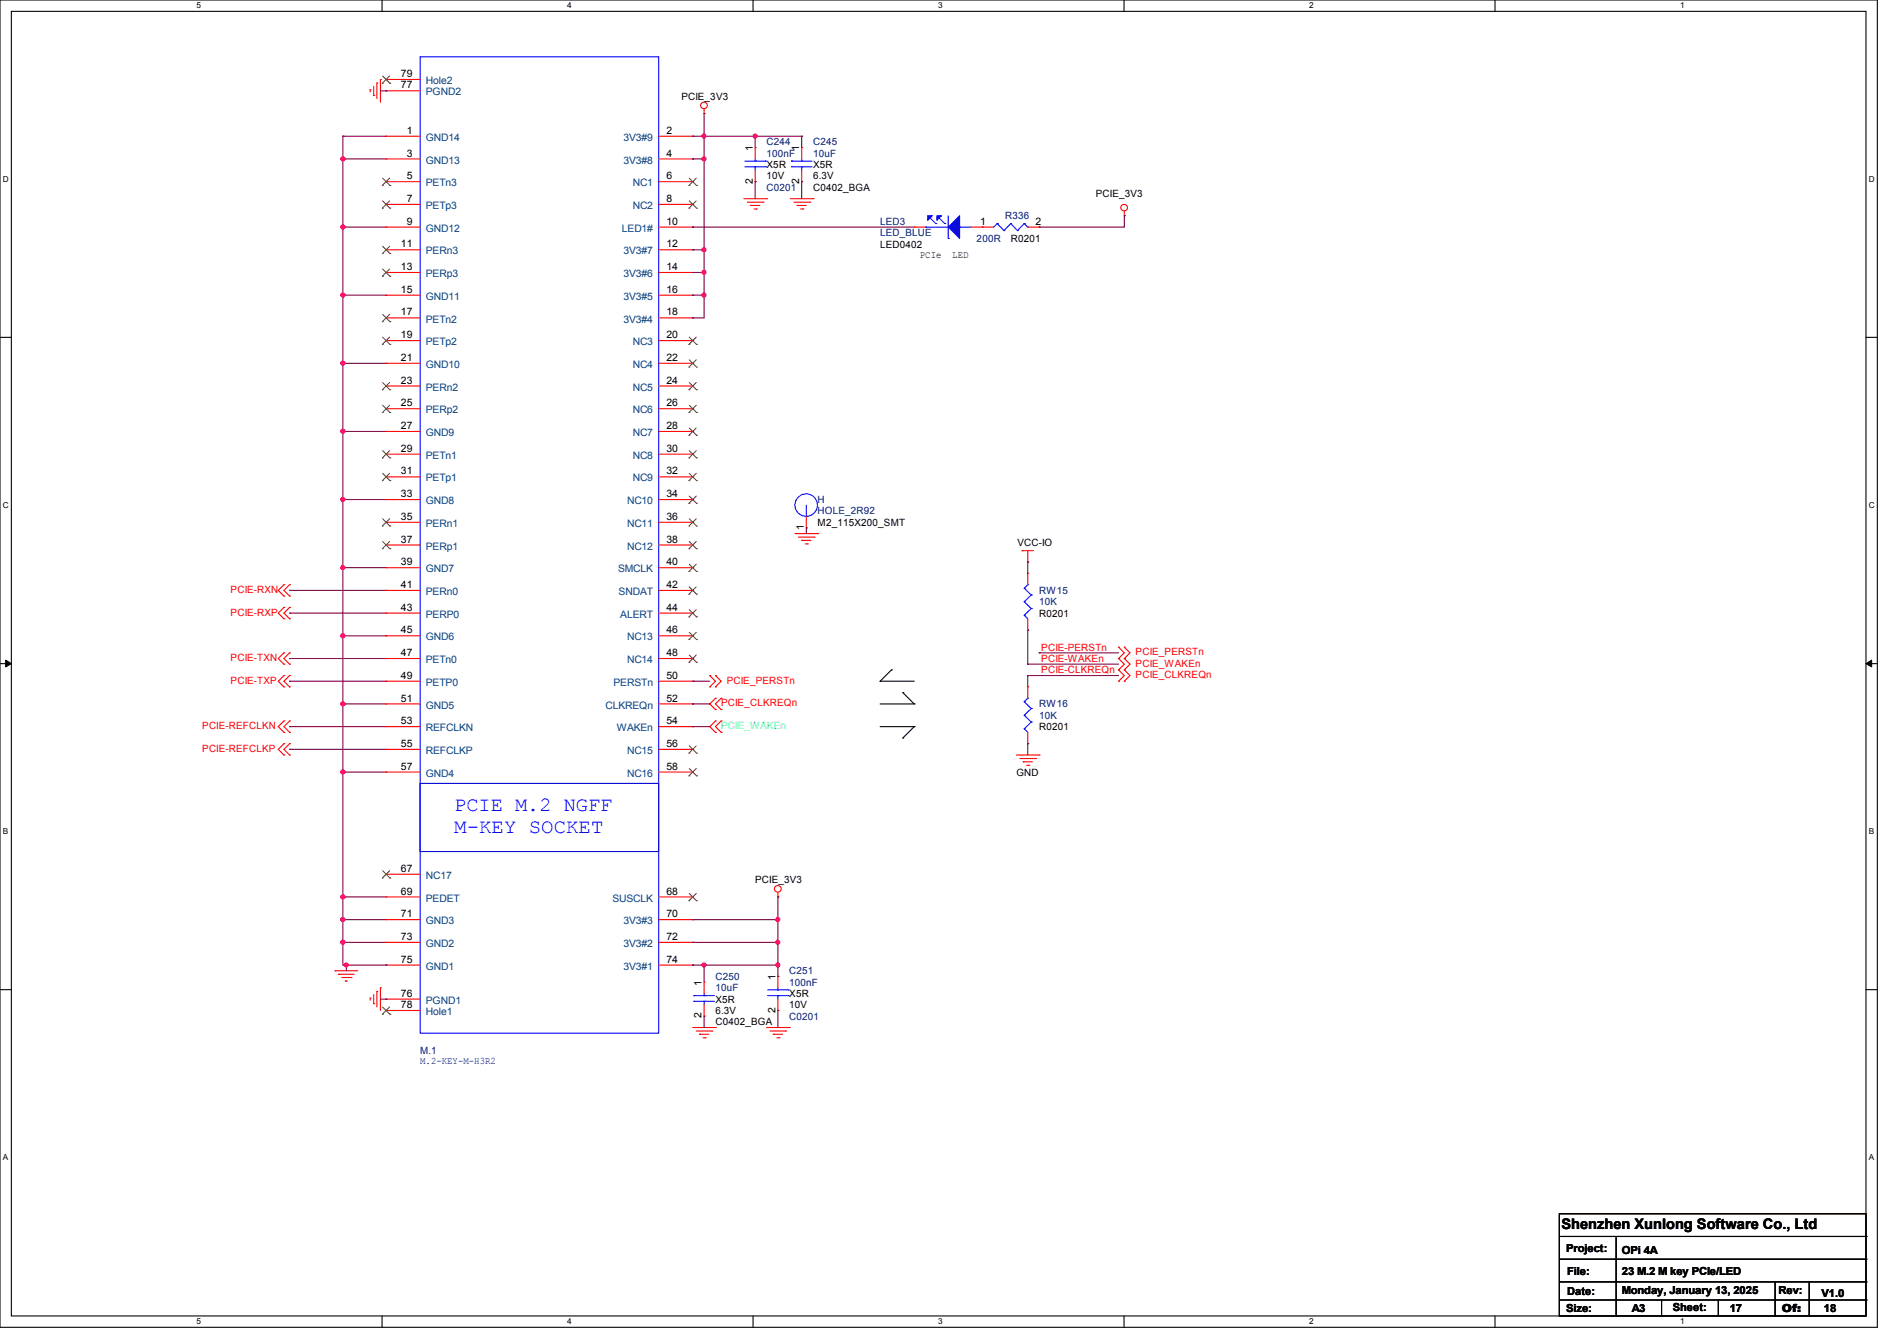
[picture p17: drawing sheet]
<svg xmlns="http://www.w3.org/2000/svg" width="297mm" height="210mm" viewBox="0 0 297 210" stroke-linecap="round" stroke-linejoin="round" font-family="sans-serif">
<defs><g id="words">
<g font-size="3.2" fill="#00f">
<text x="71.1" y="127">PCIE M.2 NGFF</text>
<text x="71.1" y="130.5">M-KEY SOCKET</text>
</g>
<text font-size="2.3" x="244.5" y="192.5">Shenzhen Xunlong Software Co., Ltd</text>
<g font-size="1.7">
<text x="245.2" y="196.1">Project:</text>
<text x="253.9" y="196.3">OPi 4A</text>
<text x="245.4" y="199.7">File:</text>
<text x="245.4" y="202.9">Date:</text>
<text x="253.9" y="202.7">Monday, January 13, 2025</text>
<text x="253.9" y="199.7">23 M.2 M key PCIe/LED</text>
<text x="278.4" y="202.7">Rev:</text>
<text x="285.2" y="203.1">V1.0</text>
<text x="245.2" y="205.5">Size:</text>
<text x="255.5" y="205.5">A3</text>
<text x="261.9" y="205.4">Sheet:</text>
<text x="270.8" y="205.5">17</text>
<text x="279" y="205.5">Of:</text>
<text x="285.5" y="205.5">18</text>
</g>
<g font-size="1.6">
<text x="62.8" y="13.8">77</text>
<text x="62.8" y="12.1">79</text>
<text x="106.7" y="15.7">PCIE_3V3</text>
<text x="63.7" y="21">1</text>
<text x="104.4" y="21">2</text>
<text x="117.9" y="23.7" transform="rotate(-90 117.9 23.7)">1</text>
<text x="125.1" y="23.7" transform="rotate(-90 125.1 23.7)">1</text>
<text x="63.7" y="24.5">3</text>
<text x="63.7" y="28.1">5</text>
<text x="104.4" y="24.5">4</text>
<text x="104.4" y="28.1">6</text>
<text x="117.9" y="28.8" transform="rotate(-90 117.9 28.8)">2</text>
<text x="120" y="26.3">X5R</text>
<text x="120" y="28.1">10V</text>
<text x="125.1" y="28.8" transform="rotate(-90 125.1 28.8)">2</text>
<text x="127.3" y="29.9">C0402_BGA</text>
<text x="127.3" y="26.3">X5R</text>
<text x="127.3" y="28.1">6.3V</text>
<text x="63.7" y="31.6">7</text>
<text x="63.7" y="35.2">9</text>
<text x="104.4" y="31.6">8</text>
<text x="104.4" y="35.2">10</text>
<text x="153.5" y="35.2">1</text>
<text x="162.1" y="35.2">2</text>
<text x="171.6" y="30.8">PCIE_3V3</text>
<text x="62.8" y="38.7">11</text>
<text x="104.4" y="38.7">12</text>
<text x="137.8" y="38.8">LED0402</text>
<text x="144" y="40.3">PCIe</text>
<text x="149.1" y="40.3">LED</text>
<text x="158.2" y="37.9">R0201</text>
<text x="62.8" y="42.3">13</text>
<text x="62.8" y="45.8">15</text>
<text x="104.4" y="42.3">14</text>
<text x="104.4" y="45.8">16</text>
<text x="62.8" y="49.4">17</text>
<text x="62.8" y="53">19</text>
<text x="104.4" y="49.4">18</text>
<text x="104.4" y="53">20</text>
<text x="62.8" y="56.5">21</text>
<text x="104.4" y="56.5">22</text>
<text x="62.8" y="60.1">23</text>
<text x="62.8" y="63.6">25</text>
<text x="104.4" y="60.1">24</text>
<text x="104.4" y="63.6">26</text>
<text x="62.8" y="67.2">27</text>
<text x="62.8" y="70.7">29</text>
<text x="104.4" y="67.2">28</text>
<text x="104.4" y="70.7">30</text>
<text x="62.8" y="74.3">31</text>
<text x="62.8" y="77.9">33</text>
<text x="104.4" y="74.3">32</text>
<text x="104.4" y="77.9">34</text>
<text x="62.8" y="81.4">35</text>
<text x="104.4" y="81.4">36</text>
<text x="125.9" y="83" transform="rotate(-90 125.9 83)">1</text>
<text x="128" y="82.3">M2_115X200_SMT</text>
<text x="62.8" y="85">37</text>
<text x="62.8" y="88.5">39</text>
<text x="104.4" y="85">38</text>
<text x="104.4" y="88.5">40</text>
<text x="159.3" y="85.6">VCC-IO</text>
<text x="62.8" y="92.1">41</text>
<text x="62.8" y="95.6">43</text>
<text x="104.4" y="92.1">42</text>
<text x="104.4" y="95.6">44</text>
<text x="62.8" y="99.2">45</text>
<text x="104.4" y="99.2">46</text>
<text x="162.7" y="96.6">R0201</text>
<text x="62.8" y="102.7">47</text>
<text x="62.8" y="106.3">49</text>
<text x="104.4" y="102.7">48</text>
<text x="104.4" y="106.3">50</text>
<text x="62.8" y="109.9">51</text>
<text x="62.8" y="113.4">53</text>
<text x="104.4" y="109.9">52</text>
<text x="104.4" y="113.4">54</text>
<text x="62.8" y="117">55</text>
<text x="104.4" y="117">56</text>
<text x="162.7" y="114.3">R0201</text>
<text x="62.8" y="120.5">57</text>
<text x="104.4" y="120.5">58</text>
<text x="159.1" y="121.5">GND</text>
<text x="62.8" y="136.5">67</text>
<text x="62.8" y="140.1">69</text>
<text x="62.8" y="143.6">71</text>
<text x="104.4" y="140.1">68</text>
<text x="104.4" y="143.6">70</text>
<text x="118.2" y="138.3">PCIE_3V3</text>
<text x="62.8" y="147.2">73</text>
<text x="104.4" y="147.2">72</text>
<text x="62.8" y="150.7">75</text>
<text x="104.4" y="150.7">74</text>
<text x="109.9" y="154.3" transform="rotate(-90 109.9 154.3)">1</text>
<text x="121.4" y="153.5" transform="rotate(-90 121.4 153.5)">1</text>
<text x="62.8" y="156.1">76</text>
<text x="62.8" y="157.9">78</text>
<text x="109.9" y="159.5" transform="rotate(-90 109.9 159.5)">2</text>
<text x="112" y="160.6">C0402_BGA</text>
<text x="112" y="157">X5R</text>
<text x="112" y="158.8">6.3V</text>
<text x="121.4" y="158.6" transform="rotate(-90 121.4 158.6)">2</text>
<text x="123.6" y="156.1">X5R</text>
<text x="123.6" y="157.9">10V</text>
</g>
<g font-size="1.6" fill="#004080">
<text x="66.7" y="14.9">PGND2</text>
<text x="66.7" y="13.2">Hole2</text>
<text x="66.7" y="22.1">GND14</text>
<text x="97.6" y="22.1">3V3#9</text>
<text x="66.7" y="25.6">GND13</text>
<text x="66.7" y="29.2">PETn3</text>
<text x="97.6" y="25.6">3V3#8</text>
<text x="99.1" y="29.2">NC1</text>
<text x="66.7" y="32.7">PETp3</text>
<text x="99.1" y="32.7">NC2</text>
<text x="66.7" y="36.3">GND12</text>
<text x="66.7" y="39.8">PERn3</text>
<text x="97.4" y="36.3">LED1#</text>
<text x="97.6" y="39.8">3V3#7</text>
<text x="66.7" y="43.4">PERp3</text>
<text x="66.7" y="46.9">GND11</text>
<text x="97.6" y="43.4">3V3#6</text>
<text x="97.6" y="46.9">3V3#5</text>
<text x="66.7" y="50.5">PETn2</text>
<text x="97.6" y="50.5">3V3#4</text>
<text x="66.7" y="54.1">PETp2</text>
<text x="66.7" y="57.6">GND10</text>
<text x="99.1" y="54.1">NC3</text>
<text x="99.1" y="57.6">NC4</text>
<text x="66.7" y="61.2">PERn2</text>
<text x="66.7" y="64.7">PERp2</text>
<text x="99.1" y="61.2">NC5</text>
<text x="99.1" y="64.7">NC6</text>
<text x="66.7" y="68.3">GND9</text>
<text x="66.7" y="71.8">PETn1</text>
<text x="99.1" y="68.3">NC7</text>
<text x="99.1" y="71.8">NC8</text>
<text x="66.7" y="75.4">PETp1</text>
<text x="99.1" y="75.4">NC9</text>
<text x="66.7" y="79">GND8</text>
<text x="66.7" y="82.5">PERn1</text>
<text x="98.2" y="79">NC10</text>
<text x="98.2" y="82.5">NC11</text>
<text x="66.7" y="86.1">PERp1</text>
<text x="66.7" y="89.6">GND7</text>
<text x="96.8" y="89.6">SMCLK</text>
<text x="98.2" y="86.1">NC12</text>
<text x="66.7" y="93.2">PERn0</text>
<text x="96.9" y="93.2">SNDAT</text>
<text x="66.7" y="96.7">PERP0</text>
<text x="66.7" y="100.3">GND6</text>
<text x="97.1" y="96.7">ALERT</text>
<text x="98.2" y="100.3">NC13</text>
<text x="66.7" y="103.8">PETn0</text>
<text x="66.7" y="107.4">PETP0</text>
<text x="96.1" y="107.4">PERSTn</text>
<text x="98.2" y="103.8">NC14</text>
<text x="66.7" y="111">GND5</text>
<text x="94.8" y="111">CLKREQn</text>
<text x="66.7" y="114.5">REFCLKN</text>
<text x="66.7" y="118.1">REFCLKP</text>
<text x="96.6" y="114.5">WAKEn</text>
<text x="98.2" y="118.1">NC15</text>
<text x="66.7" y="121.6">GND4</text>
<text x="98.2" y="121.6">NC16</text>
<text x="66.7" y="137.6">NC17</text>
<text x="66.7" y="141.2">PEDET</text>
<text x="95.9" y="141.2">SUSCLK</text>
<text x="66.7" y="144.7">GND3</text>
<text x="66.7" y="148.3">GND2</text>
<text x="97.6" y="144.7">3V3#3</text>
<text x="97.6" y="148.3">3V3#2</text>
<text x="66.7" y="151.8">GND1</text>
<text x="97.6" y="151.8">3V3#1</text>
<text x="66.7" y="157.2">PGND1</text>
<text x="66.7" y="159">Hole1</text>
</g>
<g font-size="1.6" fill="#000080">
<text x="120" y="22.8">C244</text>
<text x="127.3" y="22.8">C245</text>
<text x="120" y="24.6">100nF</text>
<text x="120" y="29.9">C0201</text>
<text x="127.3" y="24.6">10uF</text>
<text x="137.8" y="35.2">LED3</text>
<text x="157.4" y="34.3">R336</text>
<text x="137.8" y="37">LED_BLUE</text>
<text x="152.9" y="37.9">200R</text>
<text x="128" y="78.8">H</text>
<text x="128" y="80.6">HOLE_2R92</text>
<text x="162.7" y="93">RW15</text>
<text x="162.7" y="94.8">10K</text>
<text x="162.7" y="110.8">RW16</text>
<text x="162.7" y="112.6">10K</text>
<text x="112" y="153.5">C250</text>
<text x="112" y="155.2">10uF</text>
<text x="123.6" y="152.6">C251</text>
<text x="123.6" y="154.3">100nF</text>
<text x="123.6" y="159.7">C0201</text>
<text x="65.8" y="165">M.1</text>
<text x="65.8" y="166.6">M.2-KEY-M-H3R2</text>
</g>
<g font-size="1.6" fill="#f00">
<text x="36.1" y="92.8">PCIE-RXN</text>
<text x="36.1" y="96.4">PCIE-RXP</text>
<text x="163" y="101.9">PCIE-PERSTn</text>
<text x="36.1" y="103.5">PCIE-TXN</text>
<text x="36.1" y="107.1">PCIE-TXP</text>
<text x="113.8" y="107.1">PCIE_PERSTn</text>
<text x="163" y="105.5">PCIE-CLKREQn</text>
<text x="163" y="103.7">PCIE-WAKEn</text>
<text x="177.8" y="102.6">PCIE_PERSTn</text>
<text x="177.8" y="106.2">PCIE_CLKREQn</text>
<text x="177.8" y="104.4">PCIE_WAKEn</text>
<text x="112.9" y="110.6">PCIE_CLKREQn</text>
<text x="31.7" y="114.2">PCIE-REFCLKN</text>
<text x="31.7" y="117.7">PCIE-REFCLKP</text>
</g>
<text font-size="1.6" fill="#00ff80" x="112.9" y="114.2">PCIE_WAKEn</text>
<g font-size="1.3">
<text x="30.8" y="1.3">5</text>
<text x="88.8" y="1.3">4</text>
<text x="146.9" y="1.3">3</text>
<text x="205" y="1.3">2</text>
<text x="263.1" y="1.3">1</text>
<text x=".5" y="28.4">D</text>
<text x="292.6" y="28.4">D</text>
<text x=".5" y="79.5">C</text>
<text x="292.6" y="79.5">C</text>
<text x=".5" y="130.6">B</text>
<text x="292.6" y="130.6">B</text>
<text x=".5" y="181.7">A</text>
<text x="292.6" y="181.7">A</text>
<text x="30.8" y="207.4">5</text>
<text x="88.8" y="207.4">4</text>
<text x="146.9" y="207.4">3</text>
<text x="205" y="207.4">2</text>
<text x="263.1" y="207.4">1</text>
</g>
</g></defs>
<g fill="none" stroke="#000" stroke-width=".17">
<path d="M0 0h293.9v207.9h-293.9zM1.8 1.8h290.3v204.3h-290.3zM59.8 0v1.8M117.9 0v1.8M176 0v1.8M234.1 0v1.8M0 52.8h1.8M292.1 52.8h1.8M0 103.9h1.8M137.8 106.7h.1M137.8 106.7h5.3M137.8 110.2h5.3"/>
<path d="M137.8 113.8h5.3M139.6 104.9h.1M139.6 104.9l-1.8 1.8M141.4 108.5h.1M141.4 115.6h.1M141.4 108.5l1.7 1.7M143.1 110.2h.1M143.1 113.8h.1M143.1 113.8l-1.7 1.8M292.1 103.9h1.8M0 155h1.8M292.1 155h1.8"/>
<path d="M244.1 190.1h48v16h-48zM244.1 197.2h48M244.3 193.6h47.8M253 193.8v12.3M292.1 193.6h.1M292.1 197.2h.1M59.8 206.1v1.8M117.9 206.1v1.8M176 206.1v1.8M234.1 206.1v1.8M244.1 200.7h48M244.1 203.6h48"/>
<path d="M253 206.1h.1M260.1 206.1h.1M260.1 203.6v2.5M269 206.1h.1M269 203.6v2.5M277.9 206.1h.1M277.9 200.7v5.4M283.3 200.7h.1M283.3 200.7v5.4M292.1 200.7h.1M292.1 203.6h.1"/>
</g>
<path d="M.9 103.4l.9 .5-.9 .5zM292.1 103.9l.9-.5v1z" fill="#000"/>
<path d="M.9 103.4l.9 .5-.9 .5zM292.1 103.9l.9-.5v1z" fill="none" stroke="#000" stroke-width=".16"/>
<g fill="none" stroke="#f00" stroke-width=".17">
<path d="M58 14.1h.1M58 14.1v.3M58.5 14.9h.1M58.5 13.5v1.4M59 13h.1M59 13v2.5M59.6 12.4h.1M59.6 12.4v3.6M110.2 17.8h.1M110.2 17.1v.7M116.5 31.1h3.5M117 31.7h2.5"/>
<path d="M117.5 32.2h.1M117.5 32.2h1.5M118.1 32.7h.3M118.4 32.7h.1M119.5 31.7h.1M120 31.1h.1M123.7 31.1h3.6M124.3 31.7h2.5M124.8 32.2h.1M124.8 32.2h1.4M125.3 32.7h.4M125.7 32.7h.1"/>
<path d="M126.8 31.7h.1M127.3 31.1h.1M176 33.8h.1M176 33.1v.7M44.4 91.6h.1M44.4 93.3h.1M44.4 95.1h.1M44.4 96.9h.1M44.4 91.6l-.8 .9 .8 .8M44.4 95.1l-.8 .9 .8 .9M45.3 91.6h.1M45.3 93.3h.1"/>
<path d="M45.3 95.1h.1M45.3 96.9h.1M45.3 91.6l-.9 .9 .9 .8M45.3 95.1l-.9 .9 .9 .9M124.5 83.6h3.5M125 84.1h2.5M125.5 84.6h.1M125.5 84.6h1.5M126.1 85.2h.3M126.4 85.2h.1M127.5 84.1h.1M128 83.6h.1"/>
<path d="M160 86.2h.1M160 86.2h1.8M160.9 88h.1M160.9 86.2v1.8M44.4 112.9h.1M44.4 114.7h.1M44.4 116.5h.1M44.4 118.2h.1M44.4 102.2h.1M44.4 104h.1M44.4 105.8h.1M44.4 107.6h.1"/>
<path d="M44.4 112.9l-.8 .9 .8 .9M44.4 116.5l-.8 .8 .8 .9M44.4 102.2l-.8 .9 .8 .9M44.4 105.8l-.8 .9 .8 .9M45.3 112.9h.1M45.3 114.7h.1M45.3 116.5h.1M45.3 118.2h.1M45.3 102.2h.1M45.3 104h.1M45.3 105.8h.1M45.3 107.6h.1"/>
<path d="M45.3 112.9l-.9 .9 .9 .9M45.3 116.5l-.9 .8 .9 .9M45.3 102.2l-.9 .9 .9 .9M45.3 105.8l-.9 .9 .9 .9M111.1 107.6h.1M111.1 105.8h.1M111.1 105.8l.9 .9-.9 .9M112 112.9h.1M112 114.7h.1M112 109.3h.1M112 111.1h.1M112 107.6h.1"/>
<path d="M112 105.8h.1M112 112.9l-.9 .9 .9 .9M112 109.3l-.9 .9 .9 .9M112 105.8l.9 .9-.9 .9M112.9 114.7h.1M112.9 112.9h.1M112.9 111.1h.1M112.9 109.3h.1M112.9 112.9l-.9 .9 .9 .9M112.9 109.3l-.9 .9 .9 .9M159.1 118.2h3.6M159.7 118.8h2.4"/>
<path d="M160.2 119.3h.1M160.2 119.3h1.4M160.7 119.8h.4M161.1 119.8h.1M162.1 118.8h.1M162.7 118.2h.1M175.1 103.1h.1M175.1 101.3h.1M175.1 106.7h.1M175.1 104.9h.1M175.1 101.3l.9 .9-.9 .9M175.1 104.9l.9 .9-.9 .9"/>
<path d="M175.1 103.1l.9 .9-.9 .9M176 103.1h.1M176 101.3h.1M176 106.7h.1M176 104.9h.1M176 101.3l.9 .9-.9 .9M176 104.9l.9 .9-.9 .9M176 103.1l.9 .9-.9 .9M121.8 139.7v.8M52.5 152h.1M52.5 152h3.5M53 152.6h.1"/>
<path d="M53 152.6h2.5M53.5 153.1h1.4M54.1 153.6h.1M54.1 153.6h.3M54.9 153.1h.1M58 156.3h.1M58 156.3v.3M58.5 157.2h.1M58.5 155.7v1.5M59 155.2h.1M59 155.2v2.5M59.6 154.7h.1"/>
<path d="M59.6 154.7v3.5M121.8 140.5h.1M108.5 160.9h3.5M109 161.5h2.5M109.5 162h.1M109.5 162h1.5M110.1 162.5h.3M110.4 162.5h.1M111.5 161.5h.1M112 160.9h.1M120 160.9h3.6M120.6 161.5h2.4"/>
<path d="M121.1 162h.1M121.1 162h1.4M121.6 162.5h.4M122 162.5h.1M123 161.5h.1M123.6 160.9h.1"/>
<circle cx="110.2" cy="16.5" r=".52"/>
<circle cx="176" cy="32.5" r=".52"/>
<circle cx="121.8" cy="139.2" r=".52"/>
</g>
<path d="M148.5 35.6l1.7-1.8v3.5z" fill="#00f"/>
<path d="M148.5 35.6l1.7-1.8v3.5z" fill="none" stroke="#00f" stroke-width=".17"/>
<path d="M146.7 33.8h.7l-.7 .7z" fill="#00f"/>
<path d="M146.7 33.8h.7l-.7 .7z" fill="none" stroke="#00f" stroke-width=".17"/>
<path d="M145.2 33.8h.8l-.8 .7z" fill="#00f"/>
<g fill="none" stroke="#00f" stroke-width=".17">
<path d="M65.8 8.9h37.3v152.9h-37.3zM116.6 26.1h3.2M116.6 25.2h3.2M118.2 25.2h.1M118.2 26.1h.1M118.2 24.9v.3M118.2 26.1v.6M119.8 26.1h.1M119.8 25.2h.1M123.9 26.1h.1M123.9 25.2h.1M123.9 26.1h3.2"/>
<path d="M123.9 25.2h3.2M125.5 25.2h.1M125.5 26.1h.1M125.5 24.9v.3M125.5 26.1v.6M144.9 35.6h.1M144.9 35.6h3.6M145.2 33.8h.8l-.8 .7zM145.6 34.1l.9 .9M146.5 35h.1M147 34.1l.9 .9M147.9 35h.1"/>
<path d="M148.5 37.3h.1M148.5 33.8v3.5M150.2 35.6h.1M150.2 35.6h1.8M156.1 35h.1M156.1 35l-.5 .6M156.1 35l1.1 1.1M157.2 36.1h.1M158.2 35h.1M158.2 35l-1 1.1M158.2 35l1.1 1.1M159.3 36.1h.1"/>
<path d="M160.4 35h.1M160.4 35l-1.1 1.1M160.4 35l.5 .6M160.9 35.6h.1M126.2 79.1v1.8M126.2 80.9h.1M160.4 96.4h.1M160.4 94.2h.1M160.4 92.1h.1M160.4 96.4l.5 .5M160.4 94.2l1.1 1.1M160.4 92.1l1.1 1.1"/>
<path d="M160.9 91.6h.1M160.9 91.6l-.5 .5M161.5 95.3h.1M161.5 93.2h.1M161.5 95.3l-1.1 1.1M161.5 93.2l-1.1 1M160.4 114.1h.1M160.4 112h.1M160.4 109.9h.1M160.4 114.1l.5 .6M160.4 112l1.1 1.1M160.4 109.9l1.1 1.1"/>
<path d="M160.9 109.3h.1M160.9 109.3l-.5 .6M161.5 113.1h.1M161.5 111h.1M161.5 113.1l-1.1 1M161.5 111l-1.1 1M65.8 122.7h37.3v10.6h-37.3zM108.6 156.8h.1M108.6 155.9h.1M108.6 155.9h3.2M108.6 156.8h3.2M110.2 155.9h.1"/>
<path d="M110.2 156.8h.1M110.2 155.6v.3M110.2 156.8v.6M120.2 155.9h3.2M120.2 155h3.2M121.8 155h.1M121.8 155.9h.1M121.8 154.7v.3M121.8 155.9v.6M123.4 155.9h.1M123.4 155h.1"/>
<circle cx="126.2" cy="79.1" r="1.76"/>
</g>
<g fill="none" stroke="#f00" stroke-width=".17">
<path d="M60.5 14.2h.1M60.5 12.4h.1M60.5 14.2h5.3M60.5 12.4h5.3M60.5 21.3h.1M60.5 24.9h.1M60.5 28.4h.1M60.5 32h.1M60.5 35.6h.1M60.5 39.1h.1M60.5 35.6h5.3M60.5 21.3h5.3"/>
<path d="M60.5 24.9h5.3M60.5 28.4h5.3M60.5 32h5.3M60.5 39.1h5.3M103.1 35.6h5.4M103.1 21.3h5.4M103.1 24.9h5.4M103.1 28.4h5.4M103.1 32h5.4M103.1 39.1h5.4M108.5 21.3h.1M108.5 24.9h.1"/>
<path d="M108.5 28.4h.1M108.5 32h.1M108.5 35.6h.1M108.5 39.1h.1M118.2 23.1h.1M118.2 28.4h.1M118.2 23.1v1.8M118.2 26.7v1.7M125.5 23.1h.1M125.5 28.4h.1M125.5 23.1v1.8M125.5 26.7v1.7"/>
<path d="M143.1 35.6h.1M143.1 35.6h1.8M152 35.6h3.6M153.8 35.6h.1M160.9 35.6h1.8M162.7 35.6h.1M60.5 42.7h.1M60.5 46.2h.1M60.5 49.8h.1M60.5 53.3h.1M60.5 56.9h.1M60.5 42.7h5.3"/>
<path d="M60.5 46.2h5.3M60.5 49.8h5.3M60.5 53.3h5.3M60.5 56.9h5.3M103.1 42.7h5.4M103.1 46.2h5.4M103.1 49.8h5.4M103.1 53.3h5.4M103.1 56.9h5.4M108.5 42.7h.1M108.5 46.2h.1M108.5 49.8h.1"/>
<path d="M108.5 53.3h.1M108.5 56.9h.1M60.5 60.5h.1M60.5 64h.1M60.5 67.6h.1M60.5 71.1h.1M60.5 74.7h.1M60.5 78.2h.1M60.5 60.5h5.3M60.5 64h5.3M60.5 67.6h5.3M60.5 71.1h5.3"/>
<path d="M60.5 74.7h5.3M60.5 78.2h5.3M103.1 60.5h5.4M103.1 64h5.4M103.1 67.6h5.4M103.1 71.1h5.4M103.1 74.7h5.4M103.1 78.2h5.4M108.5 60.5h.1M108.5 64h.1M108.5 67.6h.1M108.5 71.1h.1"/>
<path d="M108.5 74.7h.1M108.5 78.2h.1M60.5 81.8h.1M60.5 85.3h.1M60.5 88.9h.1M60.5 92.5h.1M60.5 96h.1M60.5 99.6h.1M60.5 81.8h5.3M60.5 85.3h5.3M60.5 88.9h5.3M60.5 92.5h5.3"/>
<path d="M60.5 96h5.3M60.5 99.6h5.3M103.1 81.8h5.4M103.1 85.3h5.4M103.1 88.9h5.4M103.1 92.5h5.4M103.1 96h5.4M103.1 99.6h5.4M108.5 81.8h.1M108.5 85.3h.1M108.5 88.9h.1M108.5 92.5h.1"/>
<path d="M108.5 96h.1M108.5 99.6h.1M126.2 82.7h.1M126.2 80.9v1.8M160.9 98.7h.1M160.9 89.8h.1M160.9 89.8v1.8M160.9 96.9v1.8M60.5 103.1h.1M60.5 106.7h.1M60.5 110.2h.1M60.5 113.8h.1"/>
<path d="M60.5 117.3h.1M60.5 103.1h5.3M60.5 106.7h5.3M60.5 110.2h5.3M60.5 113.8h5.3M60.5 117.3h5.3M103.1 103.1h5.4M103.1 106.7h5.4M103.1 110.2h5.4M103.1 113.8h5.4M103.1 117.3h5.4M108.5 103.1h.1"/>
<path d="M108.5 106.7h.1M108.5 110.2h.1M108.5 113.8h.1M108.5 117.3h.1M160.9 116.5h.1M160.9 107.6h.1M160.9 107.6v1.7M160.9 114.7v1.8M60.5 120.9h.1M60.5 136.9h.1M60.5 120.9h5.3M60.5 136.9h5.3"/>
<path d="M103.1 120.9h5.4M108.5 120.9h.1M60.5 140.5h.1M60.5 144h.1M60.5 147.6h.1M60.5 151.1h.1M60.5 156.5h.1M60.5 158.2h.1M60.5 140.5h5.3M60.5 144h5.3M60.5 147.6h5.3M60.5 151.1h5.3"/>
<path d="M60.5 156.5h5.3M60.5 158.2h5.3M103.1 140.5h5.4M103.1 144h5.4M103.1 147.6h5.4M103.1 151.1h5.4M108.5 140.5h.1M108.5 144h.1M108.5 147.6h.1M108.5 151.1h.1M110.2 153.8h.1M110.2 159.1h.1"/>
<path d="M110.2 153.8v1.8M110.2 157.4v1.7M121.8 152.9h.1M121.8 158.2h.1M121.8 152.9v1.8M121.8 156.5v1.7"/>
</g>
<g fill="none" stroke="#804000" stroke-width=".16">
<path d="M59.9 13h.1M59.9 11.9l1.1 1.1M61 11.9l-1.1 1.1M61 13h.1M59.9 29h.1M59.9 32.6h.1M59.9 39.7h.1M59.9 27.9l1.1 1.1M59.9 31.5l1.1 1.1M59.9 38.6l1.1 1.1M61 27.9l-1.1 1.1M61 31.5l-1.1 1.1"/>
<path d="M61 38.6l-1.1 1.1M61 29h.1M61 32.6h.1M61 39.7h.1M107.9 29h.1M107.9 32.6h.1M107.9 27.9l1.2 1.1M107.9 31.5l1.2 1.1M109 27.9l-1.1 1.1M109 31.5l-1.1 1.1M109.1 29h.1M109.1 32.6h.1"/>
<path d="M59.9 43.3h.1M59.9 50.4h.1M59.9 53.9h.1M59.9 42.1l1.1 1.2M59.9 49.2l1.1 1.2M59.9 52.8l1.1 1.1M59.9 59.9l1.1 1.1M61 42.1l-1.1 1.2M61 49.2l-1.1 1.2M61 52.8l-1.1 1.1M61 59.9l-1.1 1.1M61 43.3h.1"/>
<path d="M61 50.4h.1M61 53.9h.1M107.9 53.9h.1M107.9 57.5h.1M107.9 52.8l1.2 1.1M107.9 56.3l1.2 1.2M107.9 59.9l1.2 1.1M109 52.8l-1.1 1.1M109 56.3l-1.1 1.2M109 59.9l-1.1 1.1M109.1 53.9h.1M109.1 57.5h.1"/>
<path d="M59.9 61h.1M59.9 64.6h.1M59.9 71.7h.1M59.9 75.3h.1M59.9 63.5l1.1 1.1M59.9 70.6l1.1 1.1M59.9 74.1l1.1 1.2M61 63.5l-1.1 1.1M61 70.6l-1.1 1.1M61 74.1l-1.1 1.2M61 61h.1M61 64.6h.1"/>
<path d="M61 71.7h.1M61 75.3h.1M107.9 61h.1M107.9 64.6h.1M107.9 68.2h.1M107.9 71.7h.1M107.9 75.3h.1M107.9 78.8h.1M107.9 63.5l1.2 1.1M107.9 67l1.2 1.2M107.9 70.6l1.2 1.1M107.9 74.1l1.2 1.2"/>
<path d="M107.9 77.7l1.2 1.1M109 63.5l-1.1 1.1M109 67l-1.1 1.2M109 70.6l-1.1 1.1M109 74.1l-1.1 1.2M109 77.7l-1.1 1.1M109.1 61h.1M109.1 64.6h.1M109.1 68.2h.1M109.1 71.7h.1M109.1 75.3h.1M109.1 78.8h.1"/>
<path d="M59.9 82.4h.1M59.9 85.9h.1M59.9 81.2l1.1 1.2M59.9 84.8l1.1 1.1M61 81.2l-1.1 1.2M61 84.8l-1.1 1.1M61 82.4h.1M61 85.9h.1M107.9 82.4h.1M107.9 85.9h.1M107.9 89.5h.1M107.9 93h.1"/>
<path d="M107.9 96.6h.1M107.9 81.2l1.2 1.2M107.9 84.8l1.2 1.1M107.9 88.3l1.2 1.2M107.9 91.9l1.2 1.1M107.9 95.5l1.2 1.1M107.9 99l1.2 1.2M109 88.3l-1.1 1.2M109 81.2l-1.1 1.2M109 84.8l-1.1 1.1M109 91.9l-1.1 1.1M109 95.5l-1.1 1.1"/>
<path d="M109 99l-1.1 1.2M109.1 82.4h.1M109.1 85.9h.1M109.1 89.5h.1M109.1 93h.1M109.1 96.6h.1M107.9 100.2h.1M107.9 103.7h.1M107.9 117.9h.1M107.9 102.6l1.2 1.1M107.9 116.8l1.2 1.1M109 102.6l-1.1 1.1"/>
<path d="M109 116.8l-1.1 1.1M109.1 100.2h.1M109.1 103.7h.1M109.1 117.9h.1M59.9 137.5h.1M59.9 136.4l1.1 1.1M61 136.4l-1.1 1.1M61 137.5h.1M107.9 121.5h.1M107.9 120.4l1.2 1.1M107.9 139.9l1.2 1.2M109 120.4l-1.1 1.1"/>
<path d="M109 139.9l-1.1 1.2M109.1 121.5h.1M59.9 158.8h.1M59.9 157.7l1.1 1.1M61 157.7l-1.1 1.1M61 158.8h.1M107.9 141.1h.1M109.1 141.1h.1"/>
</g>
<path d="M108.5 144h.1M121.8 140.5h.1M121.8 140.5v3.5h-13.3" fill="none" stroke="#800040" stroke-width=".17"/>
<circle cx="121.8" cy="144" r=".32" fill="#f0f"/>
<circle cx="121.8" cy="144" r=".32" fill="none" stroke="#f0f" stroke-width=".17"/>
<path d="M108.5 147.6h.1M121.8 144h.1M121.8 144v3.6h-13.3" fill="none" stroke="#800040" stroke-width=".17"/>
<circle cx="121.8" cy="147.6" r=".32" fill="#f0f"/>
<circle cx="121.8" cy="147.6" r=".32" fill="none" stroke="#f0f" stroke-width=".17"/>
<path d="M53.7 21.3h.1M53.7 24.9h.1M53.7 21.3h6.8M53.7 21.3v14.3M53.7 24.9h6.8M108.5 151.1h.1M108.5 151.1h1.7M121.8 151.1h.1M121.8 147.6v3.5" fill="none" stroke="#800040" stroke-width=".17"/>
<circle cx="53.7" cy="35.5" r=".33" fill="#f0f"/>
<circle cx="53.7" cy="35.5" r=".33" fill="none" stroke="#f0f" stroke-width=".17"/>
<circle cx="53.7" cy="24.9" r=".33" fill="#f0f"/>
<circle cx="53.7" cy="24.9" r=".33" fill="none" stroke="#f0f" stroke-width=".17"/>
<path d="M53.7 35.6h.1M53.7 35.6h6.8M53.7 35.6v21.3M53.7 46.2h.1M53.7 46.2h6.8" fill="none" stroke="#800040" stroke-width=".17"/>
<circle cx="53.7" cy="56.9" r=".33" fill="#f0f"/>
<circle cx="53.7" cy="56.9" r=".33" fill="none" stroke="#f0f" stroke-width=".17"/>
<circle cx="53.7" cy="46.2" r=".33" fill="#f0f"/>
<circle cx="53.7" cy="46.2" r=".33" fill="none" stroke="#f0f" stroke-width=".17"/>
<path d="M53.7 56.9h.1M53.7 56.9h6.8M53.7 56.9v10.7M53.7 67.6h.1M53.7 67.6h6.8" fill="none" stroke="#800040" stroke-width=".17"/>
<circle cx="53.7" cy="67.5" r=".33" fill="#f0f"/>
<circle cx="53.7" cy="67.5" r=".33" fill="none" stroke="#f0f" stroke-width=".17"/>
<path d="M53.7 67.6h.1M53.7 78.2h.1M53.7 67.6v21.3M53.7 78.2h6.8" fill="none" stroke="#800040" stroke-width=".17"/>
<circle cx="53.7" cy="88.9" r=".33" fill="#f0f"/>
<circle cx="53.7" cy="88.9" r=".33" fill="none" stroke="#f0f" stroke-width=".17"/>
<circle cx="53.7" cy="78.2" r=".33" fill="#f0f"/>
<circle cx="53.7" cy="78.2" r=".33" fill="none" stroke="#f0f" stroke-width=".17"/>
<path d="M53.7 88.9h.1M53.7 99.6h.1M53.7 88.9h6.8M53.7 88.9v21.3M53.7 99.6h6.8" fill="none" stroke="#800040" stroke-width=".17"/>
<circle cx="53.7" cy="110.2" r=".33" fill="#f0f"/>
<circle cx="53.7" cy="110.2" r=".33" fill="none" stroke="#f0f" stroke-width=".17"/>
<circle cx="53.7" cy="99.5" r=".33" fill="#f0f"/>
<circle cx="53.7" cy="99.5" r=".33" fill="none" stroke="#f0f" stroke-width=".17"/>
<path d="M53.7 110.2h.1M53.7 110.2h6.8M53.7 110.2v30.3M53.7 120.9h.1M53.7 120.9h6.8" fill="none" stroke="#800040" stroke-width=".17"/>
<circle cx="53.7" cy="140.4" r=".33" fill="#f0f"/>
<circle cx="53.7" cy="140.4" r=".33" fill="none" stroke="#f0f" stroke-width=".17"/>
<circle cx="53.7" cy="120.9" r=".33" fill="#f0f"/>
<circle cx="53.7" cy="120.9" r=".33" fill="none" stroke="#f0f" stroke-width=".17"/>
<path d="M53.7 147.6h.1M53.7 144h.1M53.7 144v7.1h.5M53.7 147.6h6.8M53.7 144h6.8M54.2 151.1h.1M54.2 151.1v.9" fill="none" stroke="#800040" stroke-width=".17"/>
<circle cx="53.7" cy="147.6" r=".33" fill="#f0f"/>
<circle cx="53.7" cy="147.6" r=".33" fill="none" stroke="#f0f" stroke-width=".17"/>
<circle cx="53.7" cy="144" r=".33" fill="#f0f"/>
<circle cx="53.7" cy="144" r=".33" fill="none" stroke="#f0f" stroke-width=".17"/>
<g fill="none" stroke="#800040" stroke-width=".17">
<path d="M110.2 17.8h.1M110.2 17.8v21.3M108.5 35.6h.1M108.5 21.3h.1M108.5 24.9h.1M108.5 35.6h34.6M108.5 21.3h1.7M108.5 24.9h1.7M110.2 21.3h.1M110.2 24.9h.1M45.3 96h.1M45.3 96h15.2"/>
<path d="M45.3 117.3h.1M45.3 113.8h.1M45.3 103.1h.1M45.3 106.7h.1M45.3 106.7h15.2M45.3 117.3h15.2M45.3 113.8h15.2M45.3 103.1h15.2M108.5 106.7h.1M108.5 110.2h.1M108.5 113.8h.1M108.5 106.7h2.6"/>
<path d="M108.5 113.8h2.6M108.5 110.2h2.6M53.7 140.5h.1M53.7 140.5h6.8M53.7 140.5v3.5"/>
</g>
<circle cx="110.2" cy="39.1" r=".32" fill="#f0f"/>
<circle cx="110.2" cy="39.1" r=".32" fill="none" stroke="#f0f" stroke-width=".17"/>
<circle cx="110.2" cy="24.9" r=".32" fill="#f0f"/>
<circle cx="110.2" cy="24.9" r=".32" fill="none" stroke="#f0f" stroke-width=".17"/>
<path d="M108.5 39.1h.1M108.5 39.1h1.7M110.2 39.1h.1M110.2 39.1v3.6" fill="none" stroke="#800040" stroke-width=".17"/>
<circle cx="110.2" cy="42.7" r=".32" fill="#f0f"/>
<circle cx="110.2" cy="42.7" r=".32" fill="none" stroke="#f0f" stroke-width=".17"/>
<path d="M108.5 42.7h.1M108.5 46.2h.1M108.5 42.7h1.7M110.2 42.7h.1M110.2 42.7v3.5h-1.7" fill="none" stroke="#800040" stroke-width=".17"/>
<circle cx="110.2" cy="46.2" r=".32" fill="#f0f"/>
<circle cx="110.2" cy="46.2" r=".32" fill="none" stroke="#f0f" stroke-width=".17"/>
<g fill="none" stroke="#800040" stroke-width=".17">
<path d="M118.2 21.3h.1M118.2 28.4h.1M118.2 21.3v1.8M118.2 28.4v2.7M118.2 21.3h7.3M125.5 21.3h.1M162.7 35.6h.1M176 33.8h.1M176 33.8v1.8h-13.3M108.5 49.8h.1M110.2 46.2h.1M110.2 46.2v3.6h-1.7"/>
<path d="M110.2 151.1h11.6M121.8 151.1h.1"/>
</g>
<circle cx="110.2" cy="151.1" r=".32" fill="#f0f"/>
<circle cx="110.2" cy="151.1" r=".32" fill="none" stroke="#f0f" stroke-width=".17"/>
<circle cx="121.8" cy="151.1" r=".32" fill="#f0f"/>
<circle cx="121.8" cy="151.1" r=".32" fill="none" stroke="#f0f" stroke-width=".17"/>
<path d="M110.2 21.3h8M118.2 21.3h.1M110.2 151.1h.1M110.2 159.1h.1M110.2 151.1v2.7M110.2 159.1v1.8" fill="none" stroke="#800040" stroke-width=".17"/>
<circle cx="110.2" cy="21.3" r=".32" fill="#f0f"/>
<circle cx="110.2" cy="21.3" r=".32" fill="none" stroke="#f0f" stroke-width=".17"/>
<circle cx="118.2" cy="21.3" r=".32" fill="#f0f"/>
<circle cx="118.2" cy="21.3" r=".32" fill="none" stroke="#f0f" stroke-width=".17"/>
<g fill="none" stroke="#800040" stroke-width=".17">
<path d="M59.6 14.2h.9M60.5 14.2h.1M125.5 21.3h.1M125.5 28.4h.1M125.5 21.3v1.8M125.5 28.4v2.7M45.3 92.5h.1M45.3 92.5h15.2M126.2 82.7h.1M126.2 82.7v.9M160.9 98.7h.1M160.9 88h.1"/>
<path d="M160.9 88v1.8M160.9 98.7v5.3M160.9 105.8h.1M160.9 104h.1M160.9 116.5h.1M160.9 105.8h14.2M160.9 105.8v1.8M160.9 116.5v1.7M160.9 104h14.2M162.7 102.2h.1M162.7 102.2h12.4M54.2 151.1h6.3"/>
<path d="M59.6 156.5h.9M60.5 156.5h.1M60.5 151.1h.1M121.8 158.2h.1M121.8 152.9h.1M121.8 151.1v1.8M121.8 158.2v2.7"/>
</g>
<circle cx="54.2" cy="151.1" r=".32" fill="#f0f"/>
<circle cx="54.2" cy="151.1" r=".32" fill="none" stroke="#f0f" stroke-width=".17"/>
<circle cx="121.8" cy="144" r=".32" fill="#f0f"/>
<circle cx="121.8" cy="144" r=".32" fill="none" stroke="#f0f" stroke-width=".17"/>
<circle cx="121.8" cy="147.6" r=".32" fill="#f0f"/>
<circle cx="121.8" cy="147.6" r=".32" fill="none" stroke="#f0f" stroke-width=".17"/>
<circle cx="53.7" cy="35.5" r=".33" fill="#f0f"/>
<circle cx="53.7" cy="35.5" r=".33" fill="none" stroke="#f0f" stroke-width=".17"/>
<circle cx="53.7" cy="24.9" r=".33" fill="#f0f"/>
<circle cx="53.7" cy="24.9" r=".33" fill="none" stroke="#f0f" stroke-width=".17"/>
<circle cx="53.7" cy="56.9" r=".33" fill="#f0f"/>
<circle cx="53.7" cy="56.9" r=".33" fill="none" stroke="#f0f" stroke-width=".17"/>
<circle cx="53.7" cy="46.2" r=".33" fill="#f0f"/>
<circle cx="53.7" cy="46.2" r=".33" fill="none" stroke="#f0f" stroke-width=".17"/>
<circle cx="53.7" cy="67.5" r=".33" fill="#f0f"/>
<circle cx="53.7" cy="67.5" r=".33" fill="none" stroke="#f0f" stroke-width=".17"/>
<circle cx="53.7" cy="88.9" r=".33" fill="#f0f"/>
<circle cx="53.7" cy="88.9" r=".33" fill="none" stroke="#f0f" stroke-width=".17"/>
<circle cx="53.7" cy="78.2" r=".33" fill="#f0f"/>
<circle cx="53.7" cy="78.2" r=".33" fill="none" stroke="#f0f" stroke-width=".17"/>
<circle cx="53.7" cy="110.2" r=".33" fill="#f0f"/>
<circle cx="53.7" cy="110.2" r=".33" fill="none" stroke="#f0f" stroke-width=".17"/>
<circle cx="53.7" cy="99.5" r=".33" fill="#f0f"/>
<circle cx="53.7" cy="99.5" r=".33" fill="none" stroke="#f0f" stroke-width=".17"/>
<circle cx="53.7" cy="140.4" r=".33" fill="#f0f"/>
<circle cx="53.7" cy="140.4" r=".33" fill="none" stroke="#f0f" stroke-width=".17"/>
<circle cx="53.7" cy="120.9" r=".33" fill="#f0f"/>
<circle cx="53.7" cy="120.9" r=".33" fill="none" stroke="#f0f" stroke-width=".17"/>
<circle cx="53.7" cy="147.6" r=".33" fill="#f0f"/>
<circle cx="53.7" cy="147.6" r=".33" fill="none" stroke="#f0f" stroke-width=".17"/>
<circle cx="53.7" cy="144" r=".33" fill="#f0f"/>
<circle cx="53.7" cy="144" r=".33" fill="none" stroke="#f0f" stroke-width=".17"/>
<circle cx="110.2" cy="39.1" r=".32" fill="#f0f"/>
<circle cx="110.2" cy="39.1" r=".32" fill="none" stroke="#f0f" stroke-width=".17"/>
<circle cx="110.2" cy="24.9" r=".32" fill="#f0f"/>
<circle cx="110.2" cy="24.9" r=".32" fill="none" stroke="#f0f" stroke-width=".17"/>
<circle cx="110.2" cy="42.7" r=".32" fill="#f0f"/>
<circle cx="110.2" cy="42.7" r=".32" fill="none" stroke="#f0f" stroke-width=".17"/>
<circle cx="110.2" cy="46.2" r=".32" fill="#f0f"/>
<circle cx="110.2" cy="46.2" r=".32" fill="none" stroke="#f0f" stroke-width=".17"/>
<circle cx="110.2" cy="151.1" r=".32" fill="#f0f"/>
<circle cx="110.2" cy="151.1" r=".32" fill="none" stroke="#f0f" stroke-width=".17"/>
<circle cx="121.8" cy="151.1" r=".32" fill="#f0f"/>
<circle cx="121.8" cy="151.1" r=".32" fill="none" stroke="#f0f" stroke-width=".17"/>
<circle cx="110.2" cy="21.3" r=".32" fill="#f0f"/>
<circle cx="110.2" cy="21.3" r=".32" fill="none" stroke="#f0f" stroke-width=".17"/>
<circle cx="118.2" cy="21.3" r=".32" fill="#f0f"/>
<circle cx="118.2" cy="21.3" r=".32" fill="none" stroke="#f0f" stroke-width=".17"/>
<circle cx="54.2" cy="151.1" r=".32" fill="#f0f"/>
<circle cx="54.2" cy="151.1" r=".32" fill="none" stroke="#f0f" stroke-width=".17"/>
<use href="#words"/>
</svg>
